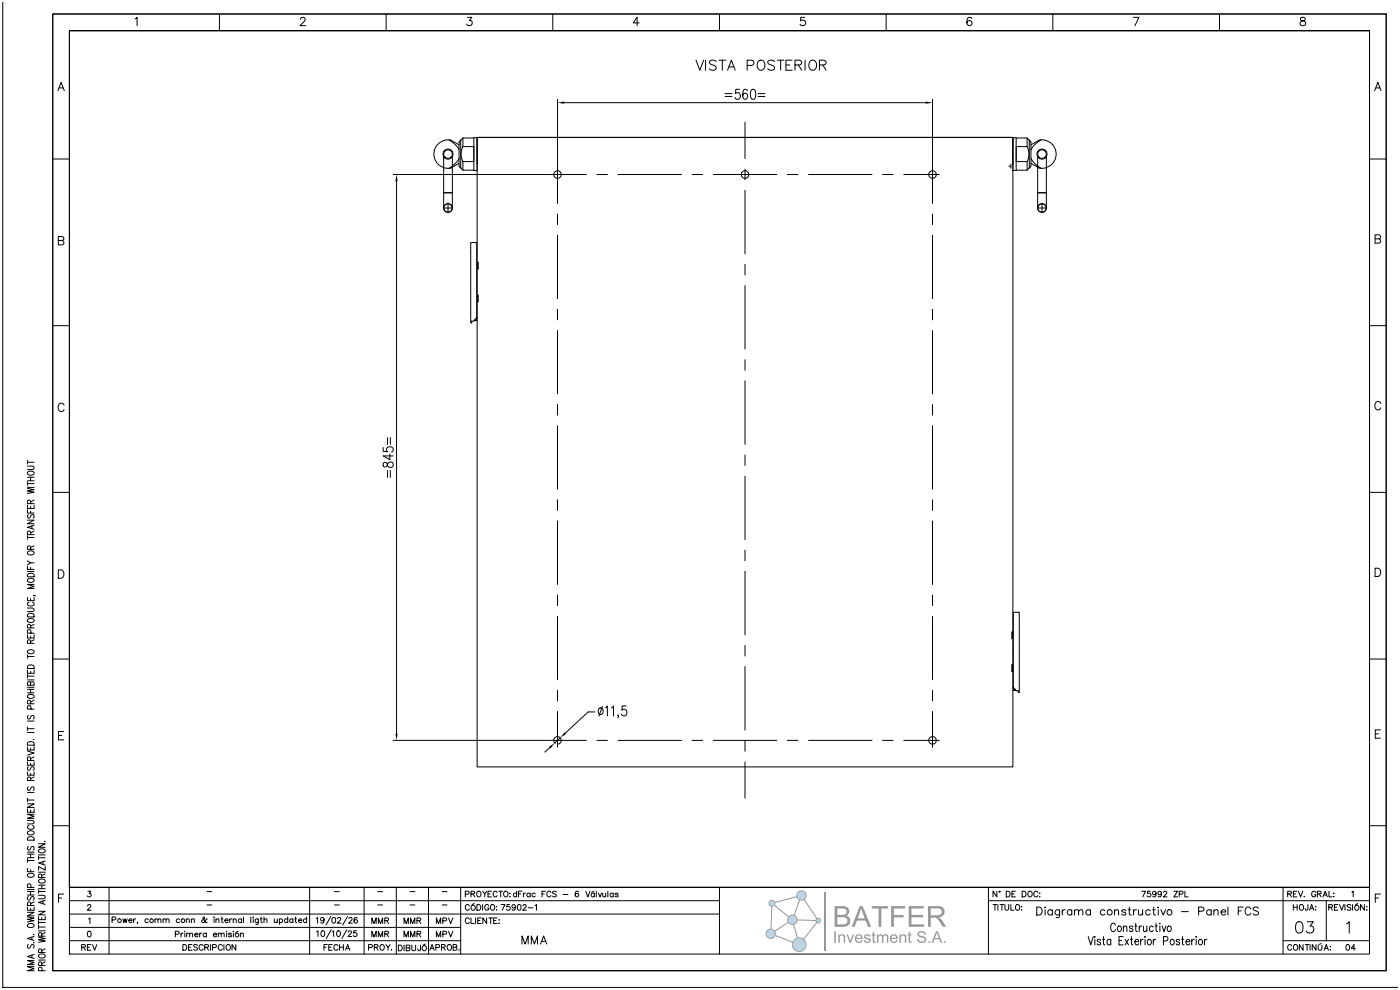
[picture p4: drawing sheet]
<svg xmlns="http://www.w3.org/2000/svg" width="420mm" height="297mm" viewBox="0 0 420 297" stroke-linecap="round" stroke-linejoin="round" font-family="sans-serif">
<!-- layer: _IGV_Envolvente -->
<path d="M143.1 41.2h160.7v188.8h-160.7zM143.1 49.2v-8h160.7v8" fill="none" stroke="#000" stroke-width=".3"/>
<!-- layer: 02 -->
<g fill="none" stroke="#000" stroke-width=".3">
<path d="M132.9 57.8h2.9M133.1 47v15.4M133.1 47h.1M133.1 45.4a1.51 1.51 0 0 1 2.3-.3 1.51 1.51 0 0 1 0 2.3 1.51 1.51 0 0 1-2.3-.4M133.1 45.4l-.2 .8 .2 .8M133.1 45.4h.1M134.7 42a4.3 4.3 0 0 0-4.6 4.2 4.3 4.3 0 0 0 4.6 4.3M134.7 42h.6l2.4 1.5M134.7 42l1.8 1.4 1.2 1.6M135.7 47v15.4M137.7 47.5l-1 1.3-2 1.7M137.7 49l-2.4 1.4-.6 .1"/>
<path d="M138.2 42.1l-.5 .6v7.1l.5 .6M138.2 50.4l.6 .6M138.2 42v8.4M138.8 44l-.5 2.2 .5 2.3M138.8 51h3.3M138.8 44h3.3M138.8 48.5h3.3M138.8 41.4h3.3M138.8 41.4v2.6M138.8 48.5v2.5M138.8 41.4l-.6 .6M142.1 41.3h1v9.8h-1z"/>
<path d="M303.8 41.3h1v9.8h-1zM304.8 51h3.3M304.8 41.4h3.3M304.8 44h3.3M304.8 48.5h3.3M308.1 44l.5 2.2-.5 2.3M308.1 41.4v2.6M308.1 48.5v2.5M308.1 41.4l.6 .6M308.7 42.1l.5 .6v7.1l-.5 .6M308.7 50.4l-.6 .6M308.7 42v8.4"/>
<path d="M309.2 47.5l1 1.3 2 1.7M309.2 49l2.4 1.4 .6 .1M311.1 57.8h2.9M311.2 47v15.4M312.2 42a4.3 4.3 0 0 1 4.6 4.2 4.3 4.3 0 0 1-4.6 4.3M312.2 42h-.6l-2.4 1.5M312.2 42l-1.8 1.4-1.2 1.6M313.8 45.4a1.51 1.51 0 0 0-2.3-.3 1.51 1.51 0 0 0 0 2.3 1.51 1.51 0 0 0 2.3-.4M313.8 45.4l.2 .8-.2 .8M313.8 47v15.4M313.8 47h.1M313.8 45.4h.1"/>
<path d="M133 62.4h2.7M133.1 62.4a1.31 1.31 0 0 1 1.3-1.3 1.31 1.31 0 0 1 1.3 1.3M133.1 62.4a1.31 1.31 0 0 0 1.3 1.3 1.31 1.31 0 0 0 1.3-1.3M134.4 61v2.8M311.2 62.4h2.7M311.2 62.4a1.31 1.31 0 0 1 1.3-1.3 1.31 1.31 0 0 1 1.3 1.3M311.2 62.4a1.31 1.31 0 0 0 1.3 1.3 1.31 1.31 0 0 0 1.3-1.3M312.5 61v2.8"/>
<circle cx="134.4" cy="46.2" r="1.31"/>
<circle cx="312.5" cy="46.2" r="1.31"/>
<circle cx="134.4" cy="62.4" r="1.31"/>
<circle cx="312.5" cy="62.4" r="1.31"/>
</g>
<!-- layer: 0 -->
<path d="M302.6 49.9h.6M303.2 49.2v1.3M143 75.6v-2.9l-1.8 .1v24h.3v-.5l.8-.1 .6-.9 .1-1.7" fill="none" stroke="#000" stroke-width=".3"/>
<!-- layer: Visibile_(ISO) -->
<path d="M143 75.6v18M143.3 78.7h.1v2h-.1zM142.5 95.8v.3M143 95.1v1h-.7M143.3 88.5h.1v2h-.1z" fill="none" stroke="#000" stroke-width=".3"/>
<!-- layer: 0 -->
<path d="M143.7 96.1h8.9l-.5 106.2-8.4-.1z" fill="none" stroke="#fff" stroke-width=".3"/>
<path d="M143.7 96.1h8.9l-.5 106.2-8.4-.1z" fill="#fff"/>
<!-- layer: _IGV_Envolvente -->
<g fill="none" stroke="#000" stroke-width=".3">
<path d="M166.5 223a1.15 1.15 0 0 1 0-1.9 1.15 1.15 0 0 1 1.8 .6 1.15 1.15 0 0 1-1.1 1.5"/>
<circle cx="167.2" cy="52.3" r="1.15"/>
<circle cx="223.5" cy="52.3" r="1.15"/>
<circle cx="279.7" cy="52.3" r="1.15"/>
<circle cx="279.7" cy="222.1" r="1.15"/>
</g>
<!-- layer: 0 -->
<path d="M279.7 220.1v1.8M279.7 222.3v1.8M279.7 222h.1" fill="none" stroke="#000" stroke-width=".3"/>
<!-- layer: 05 -->
<g fill="none" stroke="#000" stroke-width=".3">
<path d="M167.2 50.3v10.7M167.2 64.2v3.2M167.2 70.5v19.1M167.2 92.8v3.1M167.2 99.1v19.1M167.2 121.3v3.2M167.2 127.7v19M167.2 149.9v3.2M167.2 156.3v19M167.2 178.5v3.1M167.2 184.8v19.1M167.2 207v3.2"/>
<path d="M167.2 213.4v10.7M165.2 222.1h10.6M179 222.1h3.2M185.4 222.1h19M207.6 222.1h3.2M213.9 222.1h19.1M236.1 222.1h3.2M242.5 222.1h19M264.7 222.1h3.2M271.1 222.1h10.6"/>
</g>
<!-- layer: 0 -->
<path d="M167.2 29.8v20.4M169.2 30.8h108.5M279.7 29.8v20.4" fill="none" stroke="#050505" stroke-width=".3"/>
<g fill="#050505">
<path d="M167.2 30.8l2-.3v.6z"/>
<path d="M277.7 30.5l2 .3-2 .3z"/>
</g>
<path d="M217.5 28.1h2M217.5 28.9h2M221.8 26.8h-1.1l-.1 1.3a.92 .92 0 0 1 1.2 .1 .92 .92 0 0 1 0 1.2 .92 .92 0 0 1-1.2 .1l-.1-.3M224.1 27.2a.64 .64 0 0 0-1-.3 2.05 2.05 0 0 0 .4 2.9 .88 .88 0 0 0 .7-1.1 .88 .88 0 0 0-1.1-.6l-.3 .7M225.4 26.9l.6-.1a1.77 1.77 0 0 1 .6 2.4l-.3 .5-.6 .1a1.77 1.77 0 0 1-.5-2.4zM227.4 28.1h2M227.4 28.9h2" fill="none" stroke="#000" stroke-width=".3"/>
<!-- layer: 05 -->
<g fill="none" stroke="#000" stroke-width=".3">
<path d="M223.5 36.7v10.9M165.2 52.3h10.6M179 52.3h3.2M185.4 52.3h19M207.6 52.3h3.2M213.9 52.3h19.1M223.5 50.7v3.2M223.5 57.1v19M236.1 52.3h3.2M242.5 52.3h19M264.7 52.3h3.2M271.1 52.3h10.6"/>
<path d="M279.7 50.3v10.7M223.5 79.3v3.2M279.7 64.2v3.2M279.7 70.5v19.1M223.5 85.7v19M279.7 92.8v3.1M279.7 99.1v19.1M223.5 107.9v3.2M223.5 114.2v19.1M223.5 136.4v3.2M279.7 121.3v3.2M279.7 127.7v19"/>
<path d="M223.5 142.8v19M279.7 149.9v3.2M279.7 156.3v19M223.5 165v3.2M223.5 171.4v19M279.7 178.5v3.1M223.5 193.6v3.2M223.5 199.9v19.1M279.7 184.8v19.1M279.7 207v3.2M279.7 213.4v10.7M223.5 222.2v3.1"/>
<path d="M223.5 228.5v10.9"/>
</g>
<path d="M117.9 52.3h47.2M118.9 54.4v165.7M117.9 222.1h47.2" fill="none" stroke="#050505" stroke-width=".3"/>
<g fill="#050505">
<path d="M118.9 52.3l.4 2.1h-.7z"/>
<path d="M118.6 220.1h.7l-.4 2z"/>
</g>
<g fill="none" stroke="#000" stroke-width=".3">
<path d="M114.9 134.2v1.2l1.3 .1a.92 .92 0 0 1 .1-1.3 .92 .92 0 0 1 1.3 0 .92 .92 0 0 1 0 1.3l-.2 .1M115.1 138.8a.81 .81 0 0 0 .2 1.3l.8-.4a.95 .95 0 0 1 .8-1.1 .95 .95 0 0 1 1 1 .98 .98 0 0 1-1.2 .6 .98 .98 0 0 1-.6-1.2 .67 .67 0 0 0-1-.2zM116.2 131.2v2.1M116.9 136.2v1.7l-2-1.2h3M117.1 131.2v2.1M116.2 141.1v2.1M117.1 141.1v2.1M179.8 212.5a.64 .64 0 0 1 1 .2 .92 .92 0 0 1 0 1.2 .92 .92 0 0 1-1 .3 1.23 1.23 0 0 1 0-1.7zM180.7 211.9l-1 2.9M181.6 212.3l.6-.6v3M183.4 212.3l.6-.6v3M185.5 214.6h-.2l.1-.1 .1 .4-.2 .4"/>
<path d="M187.8 211.7h-1.2l-.1 1.3a.92 .92 0 0 1 1.3 .1 .92 .92 0 0 1 0 1.3 .92 .92 0 0 1-1.3 .1l-.1-.3"/>
</g>
<path d="M178.4 213.5h-2l-6.9 6.4M164.9 224.2l-1.5 1.4M168.1 221.3l-1.7 1.6" fill="none" stroke="#050505" stroke-width=".3"/>
<g fill="#050505">
<path d="M164.7 224l1.7-1.1-1.3 1.6z"/>
<path d="M169.3 219.7l.5 .5-1.7 1.1z"/>
</g>
<!-- layer: Visibile_(ISO) -->
<path d="M303.5 199.4h.2v2h-.2zM303.5 189.6h.2v2h-.2zM303.9 186.4v18.1M303.9 206v1h.7M304.4 206.7v.3" fill="none" stroke="#000" stroke-width=".3"/>
<!-- layer: 0 -->
<g fill="none" stroke="#000" stroke-width=".3">
<path d="M15.8 4.2h400v287h-400zM20.8 9.2h390v277h-390zM40.5 5.7l.6-.5v2.5M65.8 4.2v5M90.1 5.8l.5-.6 .8 .2a.78 .78 0 0 1-.2 1.1l-1.2 1.2h1.6M115.8 4.2v5M140.2 5.2h1.3l-.7 1a.83 .83 0 0 1 .6 1.3 .83 .83 0 0 1-1.4-.3M165.8 4.2v5M191.7 6.9h-1.8l1.2-1.7v2.5M215.8 4.2v5M241.4 5.2h-1.2l-.1 1.1a.88 .88 0 0 1 1.3-.1 .88 .88 0 0 1-.2 1.4 .88 .88 0 0 1-1.2-.4M265.8 4.2v5"/>
<path d="M291.4 5.6a.74 .74 0 0 0-1-.3 1.43 1.43 0 0 0 .4 2.4 .78 .78 0 0 0 .8-.8 .78 .78 0 0 0-.8-.8 .78 .78 0 0 0-.8 .8M315.8 4.2v5M339.9 5.2h1.7l-1.2 2.5M365.8 4.2v5M390.2 5.3a.51 .51 0 0 0 .2 .9 .9 .9 0 0 1 1 .3 .9 .9 0 0 1 0 1.1l-.9 .1a.72 .72 0 0 1-.6-.8 .72 .72 0 0 1 .7-.6l.5-.1a.51 .51 0 0 0 .3-.9zM17.4 27.2l.9-2.5 1 2.5M17.7 26.4h1.2M412.3 27.2l1-2.5 .9 2.5M412.7 26.4h1.2M15.8 47.7h5M410.8 47.7h5M17.5 72.1h1.1a.66 .66 0 0 1 .6 .7 .66 .66 0 0 1-.6 .6h-1.1v-2.5h1.1l.4 .3v.7l-.4 .2"/>
<path d="M412.4 71.6h1.1a.66 .66 0 0 1 .6 .7 .66 .66 0 0 1-.6 .6h-1.1v-2.5h1.1l.5 .3v.7l-.5 .2M15.8 97.7h5M410.8 97.7h5M19.2 121.5a.92 .92 0 0 0-1-.6 .92 .92 0 0 0-.8 1v.6a.92 .92 0 0 0 .8 .9 .92 .92 0 0 0 1-.6M414.2 121a.92 .92 0 0 0-1.1-.6 .92 .92 0 0 0-.7 1v.6a.92 .92 0 0 0 .7 .9 .92 .92 0 0 0 1.1-.6M15.8 147.7h5M410.8 147.7h5M17.5 170.9h.8a1.33 1.33 0 0 1 .9 1.3 1.33 1.33 0 0 1-.9 1.2h-.8zM412.4 170.4h.9a1.33 1.33 0 0 1 .8 1.3 1.33 1.33 0 0 1-.8 1.2h-.9zM15.8 197.7h5M303.9 186.4v-2.8l1.8 .1v24h-.3v-.5l-.8-.1-.6-.9-.1-1.7M410.8 197.7h5"/>
<path d="M19.1 219.4h-1.5v2.5h1.5M414 218.9h-1.5v2.5h1.5M17.6 220.6h.9M412.5 220.1h.9M15.8 247.7h5M410.8 247.7h5M17.6 269.3h.9M19.1 268.2h-1.5v2.5M20.8 278.2h117.4M20.8 274.2h195M20.8 270.2h195M20.8 266.2h390"/>
<path d="M32.7 266.2v20M92.9 266.2v20M109.2 266.2v20M118.9 266.2v20M128.5 266.2v20M138.2 266.2v20M215.8 266.2v20M296.5 270.2h114.3M296.5 266.2v20M384.8 266.2v20M397.8 270.2v12M412.5 269.3h.9"/>
<path d="M414 268.2h-1.5v2.5M20.8 282.2h117.4M384.8 282.2h26"/>
</g>
<!-- layer: _TEXTO -->
<g fill="none" stroke="#000" stroke-width=".3">
<path d="M208.8 18l1.1 3.1 1.1-3.1M211.6 18v3.1M214.8 18.5a1.13 1.13 0 0 0-1.1-.5 1.13 1.13 0 0 0-.9 .8l.3 .4 1.1 .4a.73 .73 0 0 1 .6 .6 .73 .73 0 0 1-.3 .7 1.38 1.38 0 0 1-1.7-.3M215.6 18h2M216.6 18v3.1M224.1 19.6h1.3a.79 .79 0 0 0 .7-.8 .79 .79 0 0 0-.7-.8h-1.3v3.1M227.4 18.5a1.11 1.11 0 0 1 1.3-.4 1.11 1.11 0 0 1 .7 1.1 1.32 1.32 0 0 1-.3 1.4 1.32 1.32 0 0 1-1.4 .3 1.87 1.87 0 0 1-.3-2.4zM232.3 18.5a1.13 1.13 0 0 0-1.1-.5 1.13 1.13 0 0 0-.9 .8l.3 .4 1.1 .4a.73 .73 0 0 1 .6 .6 .73 .73 0 0 1-.3 .7 1.38 1.38 0 0 1-1.7-.3M233.1 18h2.1M234.1 18v3.1M235.7 19.5h1.2M237.6 18h-1.9v3.1h1.9"/>
<path d="M238.5 19.5l1.7-.2 .3-.4-.2-.6-.6-.3h-1.2v3.1M239.5 19.5l1 1.6M241.5 18v3.1M243.2 18.2a1.44 1.44 0 0 1 1.7 .6 1.44 1.44 0 0 1-.3 1.8 1.11 1.11 0 0 1-1.3 .4 1.11 1.11 0 0 1-.7-1.1 1.83 1.83 0 0 1 .6-1.7zM245.8 19.5l1.7-.2 .3-.4-.2-.6-.5-.3h-1.3v3.1M246.8 19.5l1 1.6M218.2 21.1l1.2-3.1 1.1 3.1M218.7 20.1h1.4"/>
</g>
<!-- layer: 05 -->
<path d="M20.8 9.2h390v257h-390z" fill="none" stroke="#050505" stroke-width=".3"/>
<!-- layer: 0 -->
<path d="M20.8 9.2h390v257h-390z" fill="none" stroke="#050505" stroke-width=".3"/>
<!-- layer: Texto Rotulo -->
<g fill="none" stroke="#000" stroke-width=".3">
<path d="M8.2 139.8h1.5l.5 .4-.3 .6-1.7 .1M8.2 138.1v1.1M8.2 138.6h2M8.2 156h2l-2 1.1h2M8.2 152.9v1h2M8.2 151.5v1h2v-1M8.2 146.5l2 .4-2 .4 2 .3-2 .4M8.2 144.5v1.1M8.2 146.2h2M8.2 145h2M8.2 144.2h2M8.2 143.1h2"/>
<path d="M8.3 141.6a1.13 1.13 0 0 1 1.9 .5 1.11 1.11 0 0 1-1.1 .5 1.11 1.11 0 0 1-.9-.8zM8.5 154.3l-.3 .4 .3 .7 .5-.1 .5-.9 .4-.1 .3 .4-.3 .7M9.2 151.1l-.1-1-.3-.1-.5 .1-.1 1h2M9.2 143.1v1.1M9.2 151.9v.6M9.2 153.3v.6M9.6 157.8v.7M10.2 157.5l-2 .6 2 .7M10.2 159.3l-1 .5M10.2 150l-1 .5M8.2 179.2v1h2v-1M8.2 169.8v1h2"/>
<path d="M8.2 168.2l1 .6-1 .6M8.2 160.7v1M8.2 171.4h2M8.2 161.2h2M8.3 173.8a1.13 1.13 0 0 1 1.9 .4 1.11 1.11 0 0 1-1.1 .5 1.11 1.11 0 0 1-.9-.8zM8.3 172.2a1.1 1.1 0 0 1 1.2-.2 1.1 1.1 0 0 1 .7 1h-2zM8.3 165.5a1.13 1.13 0 0 1 1.9 .5 1.11 1.11 0 0 1-1.1 .5 1.11 1.11 0 0 1-.9-.8zM9.2 164.8l-.1-.9-.3-.2-.5 .2-.1 .9h2M9.2 160.4l-.1-1-.3-.1-.5 .1-.1 1h2M9.2 170.2v.6M9.2 179.6v.6M9.2 168.8h1"/>
<path d="M10.1 178.6l.5 .1M10.2 175.3h-2l2 .6-2 .6h2M10.2 163.7l-1 .5M8.2 190.4v1h2v-1M8.2 182.4h1.5l.5 .4-.3 .6h-1.7M8.2 196.4v1.1M8.2 196.9h2M8.3 199.7a1.1 1.1 0 0 1 1.2-.2 1.1 1.1 0 0 1 .7 1h-2zM8.3 195.2a1.13 1.13 0 0 1 1.9 .4 1.11 1.11 0 0 1-1.1 .5 1.11 1.11 0 0 1-.9-.8zM8.3 185.8a1.13 1.13 0 0 1 1.9 .5 1.11 1.11 0 0 1-1.1 .4 1.11 1.11 0 0 1-.9-.7zM8.3 184.3a1.1 1.1 0 0 1 1.2-.3 1.1 1.1 0 0 1 .7 1h-2zM8.7 180.6a.59 .59 0 0 0-.5 .7 .59 .59 0 0 0 .8 .5h.5a.59 .59 0 0 0 .7-.5 .59 .59 0 0 0-.4-.7"/>
<path d="M9.2 193l-.1-1-.3-.1-.5 .1-.1 1h2M9.2 188.3l-.1-.9-.3-.2-.5 .2-.1 .9h2M9.2 190.7v.7M9.3 189.9l-.1-.9-.3-.2-.6 .2-.1 .9h2M10.2 191.9l-1 .5M10.2 187.2l-1 .6M8.2 201v.9h2v-.9M8.2 202.3v1M8.2 218v1.1M8.2 219.7h2M8.2 218.6h2M8.2 216.3h2"/>
<path d="M8.2 207.8h2M8.2 206.7h2M8.2 206.1h2M8.2 203.9h2M8.2 202.8h2M8.3 208.6a1.13 1.13 0 0 1 1.9 .4 1.11 1.11 0 0 1-1.1 .5 1.11 1.11 0 0 1-.9-.8zM8.5 214.6l-.3 .4 .3 .7 .5-.2 .7-.9h.2l.3 .4-.3 .7M9.2 211.1l-.1-.9-.3-.2-.5 .2-.1 .9h2M9.2 204.8l-.2-.3h-.6l-.2 1h2v-.7l-.4-.3-.5 .1-.1 .9M9.2 201.3v.6M9.2 206.7v1.1M9.3 212.7l-.1-.9-.3-.2-.6 .2-.1 .9h2"/>
<path d="M10.2 210l-1 .6M8.2 231.5v1h2v-1M8.2 228.5v1h2v-1M8.2 225.3l2 .6-2 .6M8.2 224v1h2v-1M8.2 239.4v1.1M8.2 240h2M8.2 237.7h2M8.3 222.7a1.1 1.1 0 0 1 1.2-.2 1.1 1.1 0 0 1 .7 1h-2zM8.5 236l-.3 .4 .3 .7 .5-.2 .7-.9h.2l.3 .4-.3 .7M8.5 230l-.3 .4 .3 .6 .5-.1 .7-.9h.2l.3 .4-.3 .6M9.2 234.1l-.1-.9-.3-.2-.5 .2-.1 .9h2"/>
<path d="M9.2 228.1l-.1-.9-.3-.2-.5 .2-.1 .9h2M9.2 224.3v.7M9.2 228.9v.6M9.2 231.9v.6M10.1 221.8h-.1M10.2 233l-1 .6M10.2 227l-1 .5M8.2 246.1h1.5l.5 .4-.3 .5-1.7 .1M8.2 242.6v1h2v-1M8.2 241.1h2l-2 1.1h2M8.2 258.1h2M8.2 257.6v1"/>
<path d="M8.2 257.3h2M8.2 256.2h2M8.2 255.6h2M8.3 251.2a1.1 1.1 0 0 1 1.2-.2 1.1 1.1 0 0 1 .7 1h-2zM8.3 249.5a1.13 1.13 0 0 1 1.9 .4 1.11 1.11 0 0 1-1.1 .5 1.11 1.11 0 0 1-.9-.8zM8.5 253.9l-.3 .4 .3 .7 .5-.2 .7-.9h.2l.3 .4-.3 .7M8.7 247.6a.59 .59 0 0 0-.5 .7 .59 .59 0 0 0 .8 .4h.5a.59 .59 0 0 0 .7-.4 .59 .59 0 0 0-.4-.7M9.2 243v.6M9.2 256.2v1.1M10.2 244.2h-2l2 .6-2 .6h2M11.6 253.1h2l-2 1h2M11.6 257.3h2"/>
<path d="M11.6 256.7v1.1M11.6 256.4h2M11.7 254.9a1.13 1.13 0 0 1 1.9 .4 1.11 1.11 0 0 1-1.1 .5 1.11 1.11 0 0 1-.9-.8zM12.9 258.5v.7M13.5 252.3l-.1 .1M13.6 259.9v1.1l-2-1.1v1.1M13.6 258.2l-2 .7 2 .6M8.2 275l2 .4-2 .4 2 .3-2 .4M8.2 273.6h2l-2 1.1h2M8.2 272v1h2v-1M8.2 260.5v.9h2M8.2 268.5h2"/>
<path d="M8.2 267.4h2M8.2 266.8h2M8.3 277.3a1.13 1.13 0 0 1 1.9 .4 1.11 1.11 0 0 1-1.1 .5 1.11 1.11 0 0 1-.9-.8zM8.3 262.2a1.13 1.13 0 0 1 1.9 .5 1.11 1.11 0 0 1-1.1 .4 1.11 1.11 0 0 1-.9-.7zM8.5 268.9l-.3 .4 .3 .7 .5-.2 .7-.9h.2l.3 .4-.3 .7M9.2 271.6l-.1-.9-.3-.2-.5 .2-.1 .9h2M9.2 260.8v.6M9.2 267.4v1.1M9.2 272.4v.6M9.3 266.2l-.1-.9-.3-.2-.6 .2-.1 .9h2M10.2 270.5l-1 .5M11.6 274.8v1h2v-1"/>
<path d="M11.6 273.3h2l-2 1.1h2M11.6 268.5h1.4l.6 .5-.3 .5-1.7 .1M11.6 267.4h2M11.6 279.2h2M11.6 278h2M11.6 266.9v1M11.6 276.1v1.1M11.6 277.5v1.1M11.6 276.7h2M11.6 266.5h2M11.6 265.5h2M11.6 261.6h2"/>
<path d="M11.7 264a1.13 1.13 0 0 1 1.9 .4 1.11 1.11 0 0 1-1.1 .5 1.11 1.11 0 0 1-.9-.8zM12.5 263.2l-.1-.9-.3-.2-.4 .2-.1 .9h2M12.5 265.5v1M12.5 275.2v.6M12.9 270.3v.7M13.6 270.1l-2 .6 2 .6M13.6 279.7l-1.1 .6M13.6 262.1l-1.1 .6M139.6 268.2l.9-.1 .1-.6-1-.2v1.7M140.8 271.7a.62 .62 0 0 0-.7-.4 .62 .62 0 0 0-.5 .7v.4a.62 .62 0 0 0 .5 .6 .62 .62 0 0 0 .7-.4M140.8 275.7a.62 .62 0 0 0-.7-.4 .62 .62 0 0 0-.5 .7v.4a.62 .62 0 0 0 .5 .6 .62 .62 0 0 0 .7-.4M141.3 268.1l.9-.1 .1-.5-1-.2v1.7"/>
<path d="M141.3 275.3v1.7h.9M141.8 268.1l.6 .9M142.2 271l-.6 .3M142.6 275.3v1.7M143 271.3h.6a.91 .91 0 0 1 .6 .9 .91 .91 0 0 1-.6 .8h-.6zM143.3 267.4a.8 .8 0 0 1 1 .8 .8 .8 0 0 1-1 .7l-.3-.5zM143.3 276.1h.6M144.3 275.3h-1v1.7h1M144.7 267.3l.7 .8 .6-.8M144.7 271.3v1.7M145.4 268.1v.9M146 275.3v1.7l-1.2-1.7v1.7"/>
<path d="M146.4 268.1h.6M146.6 271.7a.62 .62 0 0 0-.7-.4 .62 .62 0 0 0-.5 .7v.4a.61 .61 0 0 0 .6 .6 .61 .61 0 0 0 .6-.6h-.4M146.6 275.3h1.1M147.2 275.3v1.7M147.3 271.5l.1-.1a.8 .8 0 0 1 1 .8 .8 .8 0 0 1-1 .7l-.3-.5zM147.4 267.3h-1v1.7h1M148.1 276.1h.6M149 271.9v.1zM149 272.8v.2zM149.1 267.7a.62 .62 0 0 0-.7-.4 .62 .62 0 0 0-.5 .7v.4a.62 .62 0 0 0 .5 .6 .62 .62 0 0 0 .7-.4M149.1 275.3h-1v1.7h1M149.6 276.9h.2z"/>
<path d="M149.6 267.3h1.1M149.7 275.9v.1zM150.2 267.3v1.7M151.2 267.5l.2-.1a.8 .8 0 0 1 1 .8 .8 .8 0 0 1-1 .7l-.3-.5zM152.9 267.9v.1zM152.9 268.8v.2zM297.8 271.3h1.2M298.4 271.3v1.7M299 267.3v1.7l-1.2-1.7v1.7M299.3 271.3v1.7M299.9 271.3h1.2M300.5 271.3v1.7"/>
<path d="M301.4 271.3v1.2l.5 .5 .6-.2v-1.5M301.8 267.3h.6a.91 .91 0 0 1 .6 .9 .91 .91 0 0 1-.6 .8h-.6zM303.2 271.3v1.7h1M303.5 268.1h.7M304.6 267.3h-1.1v1.7h1.1M304.9 271.4a.8 .8 0 0 1 1 .8 .8 .8 0 0 1-1 .7l-.3-.5zM306.3 272h.2zM306.4 272.8v.2zM306.6 267.3h.6a.91 .91 0 0 1 .5 .9 .91 .91 0 0 1-.5 .8h-.6zM308.6 267.4a.8 .8 0 0 1 1 .8 .8 .8 0 0 1-1 .7l-.3-.5zM311.3 267.7a.62 .62 0 0 0-.7-.4 .62 .62 0 0 0-.5 .7v.4a.62 .62 0 0 0 .5 .6 .62 .62 0 0 0 .7-.4M311.8 267.9v.1z"/>
<path d="M311.8 268.8v.2zM386.2 268.1l1-.1 .1-.5-1.1-.2v1.7M386.8 268.1l.6 .9M387.9 271.3v1.7M387.9 272.1h1.1M387.9 268.1h.7M389 267.3h-1.1v1.7h1.1M389 271.3v1.7M389.5 267.3l.6 1.7 .6-1.7M390 271.4a.8 .8 0 0 1 1 .8 .8 .8 0 0 1-1 .7l-.3-.5zM391.2 268.8v.1M392.3 271.3l-.1 1.5-.6 .1-.1-.5"/>
<path d="M392.8 273l.6-1.7 .7 1.7M393 272.4h.8M394.6 271.9v.1zM394.6 272.8v.2zM394.6 267.7a.62 .62 0 0 0-.7-.4 .62 .62 0 0 0-.5 .7v.4a.61 .61 0 0 0 .6 .6 .61 .61 0 0 0 .6-.6h-.4M395.1 268.1l1-.1 .1-.5-1.1-.2v1.7M395.7 268.1l.6 .9M396.8 269l.7-1.7 .6 1.7M397.1 268.4h.8M398.5 272.1l1-.1 .1-.5-1.1-.2v1.7M398.6 267.3v1.7h1M399.1 272.1l.6 .9"/>
<path d="M400 268h.1zM400 268.9h.1zM400.2 272.1h.7M401.3 271.3h-1.1v1.7h1.1M401.8 271.3l.6 1.7 .7-1.7M403.4 271.3v1.7M405.2 271.5l-.4-.2-.8 .2 .2 .5 1 .5v.3l-.4 .2-.8-.2M405.7 271.3v1.7M407.3 271l-.7 .3M409.2 271.3v1.7l-1.1-1.7v1.7M409.9 272h.1zM409.9 272.8v.2z"/>
<path d="M8.5 283.3l-.3 .4 .3 .7 .5-.2 .7-.9h.2l.3 .4-.3 .7M9.6 281.1v.8M9.6 286.5v.8M10.1 282.7l-.1 .1M10.1 280.3h-.1M10.2 289.9h-2l2 .6-2 .7h2M10.2 288.1h-2l2 .6-2 .6h2M10.2 286.3l-2 .6 2 .6M10.2 280.9l-2 .6 2 .6M11.6 281.1l2 .4-2 .4 2 .3-2 .4M11.6 288h2M11.7 286.4a1.13 1.13 0 0 1 1.9 .5 1.11 1.11 0 0 1-1.1 .5 1.11 1.11 0 0 1-.9-.8z"/>
<path d="M12.5 289.6l-.1-1-.3-.1-.4 .1-.1 1h2M12.5 285.7l-.1-.9-.3-.2-.4 .2-.1 .9h2M12.5 280.8l-.1-.9-.3-.2-.4 .2-.1 .9h2M12.6 291.2l-.1-1-.3-.1-.5 .1-.1 1h2M13.6 288.5l-1.1 .5M13.6 284.6l-1.1 .5M24.5 284.1l1-.1 .1-.5-1.1-.2v1.7M25.1 284.1l.5 .9M26.2 284.1h.6M27.3 283.3h-1.1v1.7h1.1M27.7 283.3l.7 1.7 .6-1.7M54.9 283.3h.5a.91 .91 0 0 1 .6 .9 .91 .91 0 0 1-.6 .8h-.5z"/>
<path d="M56.6 284.1h.6M57.6 283.3h-1v1.7h1M59.2 283.5l-.4-.2-.7 .2 .2 .5 .9 .5v.3l-.4 .2-.7-.2M60.9 283.7a.62 .62 0 0 0-.7-.4 .62 .62 0 0 0-.5 .7v.4a.62 .62 0 0 0 .5 .6 .62 .62 0 0 0 .7-.4M61.4 284.1l1-.1 .1-.5-1.1-.2v1.7M62 284.1l.5 .9M63.1 283.3v1.7M63.8 284.2l.9-.1 .1-.6-1-.2v1.7M66.7 283.7a.62 .62 0 0 0-.7-.4 .62 .62 0 0 0-.5 .7v.4a.62 .62 0 0 0 .5 .6 .62 .62 0 0 0 .7-.4M67.2 283.3v1.7M68 283.5l.1-.1a.8 .8 0 0 1 1 .8 .8 .8 0 0 1-1 .7l-.3-.5zM70.7 283.3v1.7l-1.1-1.7v1.7"/>
<path d="M97.2 284.1h.6M98.2 283.3h-1v1.7M98.6 284.1h.7M99.7 283.3h-1.1v1.7h1.1M101.4 283.7a.62 .62 0 0 0-.7-.4 .62 .62 0 0 0-.5 .7v.4a.62 .62 0 0 0 .5 .6 .62 .62 0 0 0 .7-.4M101.9 284.1h1.1M101.9 283.3v1.7M103 283.3v1.7M103.6 285l.7-1.7 .6 1.7M103.9 284.4h.8M110.6 284.2l.9-.1 .1-.6-1-.2v1.7M112.3 284.1l.9-.1 .1-.5-1-.2v1.7"/>
<path d="M112.8 284.1l.6 .9M114.1 283.5l.2-.1a.8 .8 0 0 1 1 .8 .8 .8 0 0 1-1 .7l-.3-.5zM115.7 283.3l.7 .8 .6-.8M116.4 284.1v.9M117.4 284.8l.1 .1M119.5 283.5h.6a.91 .91 0 0 1 .5 .8 .91 .91 0 0 1-.5 .9h-.6zM121.2 283.5v1.7M121.8 284.3l1.1 .1 .1 .4-.4 .4h-.8v-1.7l1.1 .1v.5l-.3 .2M123.5 283.5v1.2l.5 .5 .6-.3 .1-1.4M126.1 283.5l-.1 1.5-.5 .1-.2-.5M127.6 283.1l-.7 .4M128.9 285l.7-1.7 .6 1.7"/>
<path d="M129.2 284.4h.8M130.7 284.2l1-.1 .1-.6-1.1-.2v1.7M132.4 284.1l1-.1 .1-.5-1.1-.2v1.7M133 284.1l.6 .9M134.3 283.5l.1-.1a.8 .8 0 0 1 1 .8 .8 .8 0 0 1-1 .7l-.3-.5zM135.9 284.1l1.1 .2v.4l-.4 .3h-.7v-1.7l1.1 .2v.5l-.4 .1M137.7 284.8l.1 .1M387.4 283.7a.62 .62 0 0 0-.7-.4 .62 .62 0 0 0-.5 .7v.4a.62 .62 0 0 0 .5 .6 .62 .62 0 0 0 .7-.4M388.1 283.5l.1-.1a.8 .8 0 0 1 1 .8 .8 .8 0 0 1-1 .7l-.3-.5zM390.8 283.3v1.7l-1.1-1.7v1.7M391.5 283.3h1.1M392 283.3v1.7"/>
<path d="M392.9 283.3v1.7M394.7 283.3v1.7l-1.1-1.7v1.7M395.4 283.5v1l.4 .5 .6-.2 .1-1.3M396.3 283l-.7 .3M397.1 285l.7-1.7 .6 1.7M397.4 284.4h.8M398.9 284.9h.2zM399 283.9v.1z"/>
<circle cx="141.9" cy="272.2" r=".75"/>
<circle cx="299.8" cy="267.5" r=".16"/>
<circle cx="406.9" cy="272.2" r=".75"/>
<circle cx="127.3" cy="284.4" r=".75"/>
</g>
<!-- layer: VP -->
<path d="M.8 .8v295.4h418.4" fill="none" stroke="#000" stroke-width=".3"/>
<!-- layer: 0 -->
<path d="M229.8 267.2h16.3v18.2h-16.3z" fill="#adddf7"/>
<!-- layer: Texto Rotulo -->
<g fill="#989898">
<path d="M250.3 271.8h2.4a1.58 1.58 0 0 1 1.9 .9 1.58 1.58 0 0 1-.8 2 1.75 1.75 0 0 1 1.1 2.2 1.75 1.75 0 0 1-2.2 1.1h-2.4zM251.1 272.5v1.9h1.4a1.03 1.03 0 0 0 1.4-1 1.03 1.03 0 0 0-1.5-.9zM251.1 275.1v2.2h1.6a1.14 1.14 0 0 0 1.5-1.2 1.14 1.14 0 0 0-1.6-1zM257.8 271.8h.9l2.6 6.2h-1l-.7-1.9h-2.6l-.7 1.9h-.8zM258.3 272.4l-1 3h2.1zM261.5 271.8h4.9v.7h-2.1v5.5h-.8v-5.5h-2zM267.3 271.8h4.2v.7h-3.4v1.9h2.9v.8h-2.9v2.8h-.8zM272.6 271.8h4.4v.7h-3.6v1.9h3.4v.7h-3.4v2.2h3.8v.7h-4.6zM278.3 271.8h2.8a1.73 1.73 0 0 1 2.2 1.4 1.73 1.73 0 0 1-1.7 2l1 .8 1.2 2h-1l-1.6-2.3-.9-.5h-1.1v2.8h-.9zM279.2 272.5v2h1.7a1.08 1.08 0 0 0 1.5-.9 1.08 1.08 0 0 0-1.3-1.1z"/>
<path d="M250.2 279.3h.5v3.5h-.5zM251.4 280.3h.4v.3a.91 .91 0 0 1 1.6 .1l.1 2.1h-.4v-1.7l-.3-.4a.66 .66 0 0 0-.7 0 .66 .66 0 0 0-.2 .7v1.4h-.5zM253.9 280.3h.4l.7 2 .7-2h.5l-1 2.5h-.4zM256.9 280.4a1.2 1.2 0 0 1 1.3 0 1.2 1.2 0 0 1 .5 1.2h-1.8a.73 .73 0 0 0 .5 .9 .73 .73 0 0 0 .9-.5h.4a1.22 1.22 0 0 1-1.5 .8 1.22 1.22 0 0 1-.8-1.6zM257 280.9l-.1 .4h1.4a.7 .7 0 0 0-.5-.7 .7 .7 0 0 0-.8 .3zM259.4 280.4a1.09 1.09 0 0 1 1.7 .5l-.4 .1a.52 .52 0 0 0-.6-.6 .52 .52 0 0 0-.5 .7l.6 .2a.85 .85 0 0 1 1 .9 .85 .85 0 0 1-1.3 .6l-.8-.6v-.2h.4a.56 .56 0 0 0 .6 .5 .56 .56 0 0 0 .5-.6l-1.3-.6-.1-.4zM261.8 279.6l.4-.2v.9h.4v.3h-.4v1.6l.1 .2h.3l.1 .4h-.5a.55 .55 0 0 1-.4-.8v-1.4h-.4v-.3h.4zM263 280.3h.4v.3l.3-.3a.8 .8 0 0 1 1.2 .4 .82 .82 0 0 1 .9-.5 .82 .82 0 0 1 .6 .9v1.7h-.4v-1.7l-.2-.5a.6 .6 0 0 0-.6 .1 .6 .6 0 0 0-.3 .6v1.5h-.4v-1.7a.58 .58 0 0 0-.7-.5 .58 .58 0 0 0-.3 .9v1.3h-.5zM267.4 280.4a1.2 1.2 0 0 1 1.3 0 1.2 1.2 0 0 1 .5 1.2h-1.8a.73 .73 0 0 0 .5 .9 .73 .73 0 0 0 .9-.5h.4a1.22 1.22 0 0 1-1.5 .8 1.22 1.22 0 0 1-.8-1.6zM267.5 280.9l-.1 .4h1.4a.7 .7 0 0 0-.5-.7 .7 .7 0 0 0-.8 .3zM269.8 280.3h.3v.3a.91 .91 0 0 1 1.7 .1v2.1h-.4v-1.7l-.2-.4a.66 .66 0 0 0-.8 0 .66 .66 0 0 0-.2 .7v1.4h-.4zM272.5 279.6l.5-.2v.9h.4v.3h-.4v1.6l.1 .2h.3l.1 .4h-.5a.55 .55 0 0 1-.5-.8v-1.4h-.3v-.3h.3zM275.4 279.6a1.36 1.36 0 0 1 2.3 .7h-.4a.79 .79 0 0 0-.9-.7 .79 .79 0 0 0-.7 .8l.8 .3a1.11 1.11 0 0 1 1.3 1.2 1.11 1.11 0 0 1-1.5 .9 1.18 1.18 0 0 1-1.2-1.1l.4-.1a.92 .92 0 0 0 .9 .9 .92 .92 0 0 0 .9-.9l-1-.4a.99 .99 0 0 1-1-.5 .99 .99 0 0 1 .1-1.1zM278.5 282.3h.5v.5h-.5zM280.7 279.3h.5l1.5 3.5h-.6l-.4-1.1h-1.4l-.4 1.1h-.5zM281 279.7l-.6 1.7h1.2zM283.1 282.3h.5v.5h-.5z"/>
</g>
<path d="M247.6 267.7v17.5" fill="none" stroke="#989898" stroke-width=".3"/>
<g fill="#989898">
<path d="M232.3 271.4l4.3 3.5-.2 .2-4.3-3.5z"/>
<path d="M239.8 269.7l.3 .2-1.8 4.7-.3-.1z"/>
<path d="M239.1 275.8l5.7 .1v.3l-5.7-.1z"/>
<path d="M244.9 276.5l.3 .2-4.1 5.1-.2-.2z"/>
<path d="M237.9 277.3l.3-.1 1.1 4.1-.3 .1z"/>
<path d="M232.6 280.5l5.2 2-.1 .2-5.2-2z"/>
<path d="M231.3 271.8h.3l-.2 6.8h-.3z"/>
<path d="M232.4 270.5l6.7-1.7v.3l-6.7 1.7z"/>
<path d="M241 269.7l.2-.1 4 5.9-.3 .2z"/>
<path d="M232.4 279.1l4-2.6 .1 .3-4 2.6z"/>
<path d="M237.1 277l.6 .1v.3l-.7-.1z"/>
<path d="M236.4 276.9l.3-.2 .4 .3-.1 .3z"/>
<path d="M236.1 276.2h.3l.3 .5-.3 .2z"/>
<path d="M236.1 275.5l.3 .1v.6h-.3z"/>
<path d="M236.4 274.9l.3 .2-.3 .5-.3-.1z"/>
<path d="M236.4 274.9l.6-.4 .1 .2-.4 .4z"/>
<path d="M237 274.5l.7-.2v.3l-.6 .1z"/>
<path d="M237.7 274.3l.6 .2-.1 .2-.5-.1z"/>
<path d="M238.3 274.5l.6 .4-.3 .2-.4-.4z"/>
<path d="M238.6 275.1l.3-.2 .3 .6-.3 .1z"/>
<path d="M238.9 275.6l.3-.1v.7h-.3z"/>
<path d="M238.9 276.2h.3l-.3 .7-.3-.2z"/>
<path d="M238.2 277l.4-.3 .3 .2-.6 .4z"/>
<path d="M237.7 277.1l.5-.1 .1 .3-.6 .1z"/>
<path d="M231.1 271.5l.4 .2v.3l-.6-.2z"/>
<path d="M230.5 271.3l.3-.1 .3 .3-.2 .3z"/>
<path d="M230.5 270.6l.3 .1v.5l-.3 .1z"/>
<path d="M230.9 270.1l.2 .2-.3 .4-.3-.1z"/>
<path d="M230.9 270.1l.6-.2v.3l-.4 .1z"/>
<path d="M231.5 269.9l.7 .2-.2 .2-.5-.1z"/>
<path d="M232.2 270.1l.3 .5-.3 .1-.2-.4z"/>
<path d="M232.2 270.7l.3-.1v.7l-.3-.1z"/>
<path d="M232.2 271.2l.3 .1-.3 .5-.2-.3z"/>
<path d="M231.5 271.7l.5-.2 .2 .3-.7 .2z"/>
<path d="M239.8 269.7l.6 .1v.3l-.7-.1z"/>
<path d="M239.1 269.5l.3-.1 .4 .3-.1 .3z"/>
<path d="M238.8 268.9l.3-.1 .3 .6-.3 .1z"/>
<path d="M238.8 268.2l.3 .1v.5l-.3 .1z"/>
<path d="M239.1 267.6l.3 .2-.3 .5-.3-.1z"/>
<path d="M239.1 267.6l.6-.5 .1 .3-.4 .4z"/>
<path d="M239.7 267.1l.7-.1v.3l-.6 .1z"/>
<path d="M240.4 267l.7 .1-.2 .3-.5-.1z"/>
<path d="M241.1 267.1l.5 .5-.2 .2-.5-.4z"/>
<path d="M241.4 267.8l.2-.2 .3 .6-.3 .1z"/>
<path d="M241.6 268.3l.3-.1v.7l-.3-.1z"/>
<path d="M241.6 268.8l.3 .1-.3 .6-.2-.1z"/>
<path d="M240.9 269.7l.5-.3 .2 .1-.5 .5z"/>
<path d="M240.4 269.8l.5-.1 .2 .3-.7 .1z"/>
<path d="M245.1 276.6l.3 .1v.3l-.5-.2z"/>
<path d="M244.6 276.4l.3-.1 .2 .3-.2 .2z"/>
<path d="M244.6 275.8l.3 .1v.4l-.3 .1z"/>
<path d="M244.9 275.4l.2 .2-.2 .3-.3-.1z"/>
<path d="M244.9 275.4l.5-.2v.3l-.3 .1z"/>
<path d="M245.4 275.2l.5 .2-.1 .2-.4-.1z"/>
<path d="M245.9 275.4l.4 .4-.3 .1-.2-.3z"/>
<path d="M246 275.9l.3-.1v.6l-.3-.1z"/>
<path d="M246 276.3l.3 .1-.4 .4-.1-.2z"/>
<path d="M245.4 276.7l.4-.1 .1 .2-.5 .2z"/>
<path d="M239 285.1l.7 .2v.3l-.8-.2z"/>
<path d="M238.4 284.7l.6 .4-.1 .3-.8-.5z"/>
<path d="M237.7 284.2l.2-.1 .5 .6-.3 .2z"/>
<path d="M237.5 283.3h.3l.1 .8-.2 .1z"/>
<path d="M237.7 282.5l.2 .1-.1 .7h-.3z"/>
<path d="M238.1 281.8l.3 .2-.5 .6-.2-.1z"/>
<path d="M238.1 281.8l.8-.5 .1 .3-.6 .4z"/>
<path d="M238.9 281.3l.8-.2v.3l-.7 .2z"/>
<path d="M239.7 281.1l.9 .2-.1 .3-.8-.2z"/>
<path d="M240.6 281.3l.7 .5-.2 .2-.6-.4z"/>
<path d="M241.1 282l.2-.2 .5 .7-.3 .1z"/>
<path d="M241.5 282.6l.3-.1 .1 .8h-.3z"/>
<path d="M241.6 283.3h.3l-.1 .9-.3-.1z"/>
<path d="M241.5 284.1l.3 .1-.5 .7-.2-.2z"/>
<path d="M240.5 285.1l.6-.4 .2 .2-.7 .5z"/>
<path d="M239.7 285.3l.8-.2 .1 .3-.9 .2z"/>
<path d="M230.6 281.2l.6 .1v.3l-.7-.1z"/>
<path d="M229.9 281.1l.3-.2 .4 .3-.1 .3z"/>
<path d="M229.6 280.4h.3l.3 .5-.3 .2z"/>
<path d="M229.6 279.7l.3 .1v.6h-.3z"/>
<path d="M229.9 279.1l.3 .2-.3 .5-.3-.1z"/>
<path d="M229.9 279.1l.6-.5 .1 .3-.4 .4z"/>
<path d="M230.5 278.6l.7-.1v.3l-.6 .1z"/>
<path d="M231.2 278.5l.7 .1-.2 .3-.5-.1z"/>
<path d="M231.9 278.6l.5 .5-.2 .2-.5-.4z"/>
<path d="M232.2 279.3l.2-.2 .3 .6-.3 .1z"/>
<path d="M232.4 279.8l.3-.1v.7h-.3z"/>
<path d="M232.4 280.4h.3l-.3 .7-.2-.2z"/>
<path d="M231.7 281.2l.5-.3 .2 .2-.5 .4z"/>
<path d="M231.2 281.3l.5-.1 .2 .3-.7 .1z"/>
</g>
<g fill="none" stroke="#000" stroke-width=".3">
<path d="M26.3 271.7l.3-.4 .7 .3-.3 .6-.8 .8h1.1M26.4 267.3h.9l-.5 .7a.57 .57 0 0 1 .4 .9 .57 .57 0 0 1-1-.2M26.4 279.4a.83 .83 0 0 1 1.1 .6 .83 .83 0 0 1-.7 1l-.5-.3-.1-.7zM26.6 275.6l.4-.3v1.7M33.6 275.9l1-.1 .1-.6-1.1-.2v1.7M36.8 275.6l.4 1.1 .3-1.1 .3 1.1 .3-1.1M38.6 276.1h1a.54 .54 0 0 0-.6-.5 .54 .54 0 0 0-.5 .6 .54 .54 0 0 0 .5 .5l.6-.2M40.1 275.6v1.1M40.7 275.6l-.4 .1-.2 .4M41.3 276.6h-.2h.2l-.2 .4M44.5 275.8a.54 .54 0 0 0-.8 0 .54 .54 0 0 0 0 .8 .54 .54 0 0 0 .8-.1M46.5 275.9l.4-.3 .4 .1 .1 1"/>
<path d="M46.5 275.6v1.1M47.4 275.9l.4-.3 .4 .1 .1 1M48.9 275.9l.4-.3 .4 .1 .1 1M48.9 275.6v1.1M49.8 275.9l.4-.3 .4 .1 .1 1M53.8 275.8a.54 .54 0 0 0-.8 0 .54 .54 0 0 0 0 .8 .54 .54 0 0 0 .8-.1M54.3 279.9v1.1M54.9 279.9l-.4 .1-.2 .4M55.4 279.3v.2zM55.4 279.9v1.1M55.9 275.9l.4-.3 .4 .1 .1 1M55.9 275.6v1.1"/>
<path d="M56 279.9v1.1M57.4 275.9l.4-.3 .4 .1 .1 1M57.4 275.6v1.1M59.9 279.9v1.1M60.5 279.9l-.4 .1-.2 .4M61.9 279.9v1.1M62.1 271.4h1.4M62.1 267.4h1.4M62.1 275.7l-.2-.1a1.01 1.01 0 0 1-1.3 1v-.5l.8-.7-.3-.4-.2 .3 .1 .4 .7 .9h.4M64.2 275v.2zM64.2 275.6v1.1M64.8 275.9l.4-.3 .4 .1 .1 1"/>
<path d="M64.8 275.6v1.1M65.5 279.9v1.1M66.3 275.6h.6M66.6 275v1.4l.4 .3M67.4 276.1h1a.54 .54 0 0 0-.6-.5 .54 .54 0 0 0-.5 .6 .54 .54 0 0 0 .5 .5l.6-.2M67.9 279.4h.2zM68 279.9v1.1M68.9 275.6v1.1M69.5 275.6l-.4 .1-.2 .4M70 275.9l.4-.3 .4 .1v1M70 275.6v1.1M70 279.3v.2z"/>
<path d="M70 279.9v1.1M71.5 279.3l-.8 .3M72.1 279.9v1.1M72.5 275.8a.54 .54 0 0 0-.8 0 .54 .54 0 0 0 0 .8 .54 .54 0 0 0 .8-.1M72.5 275.6v1.1M73 275v1.7M75.2 275v1.7M75.9 275.1h.1zM75.9 275.6v1.1M77.5 275.6l-.1 1.5-.6 .1M77.5 275.8a.54 .54 0 0 0-.8 0 .54 .54 0 0 0 0 .8 .54 .54 0 0 0 .8-.1M78 275.6h.6"/>
<path d="M78.3 275v1.4l.4 .3M79.2 275.9l.4-.3 .4 .1 .1 1M79.2 275v1.7M82.3 275.6v1l.4 .1 .4-.3M83.1 275.6v1.1M83.8 275.8a.54 .54 0 0 1 .8 0 .54 .54 0 0 1 0 .8 .54 .54 0 0 1-.8-.1M83.8 275.6v1.7M86.3 275.8a.54 .54 0 0 0-.8 0 .54 .54 0 0 0 0 .8 .54 .54 0 0 0 .8-.1M86.3 275v1.7M87.8 275.8a.54 .54 0 0 0-.8 0 .54 .54 0 0 0 0 .8 .54 .54 0 0 0 .8-.1M87.8 275.6v1.1M88.4 275.6h.6"/>
<path d="M88.7 275v1.4l.4 .3M89.5 276.1h1a.54 .54 0 0 0-.6-.5 .54 .54 0 0 0-.5 .6 .54 .54 0 0 0 .5 .5l.6-.2M92 275.8a.54 .54 0 0 0-.8 0 .54 .54 0 0 0 0 .8 .54 .54 0 0 0 .8-.1M92 275v1.7M94.8 275.5l.5-.3v1.7M95 279.5l.4-.3v1.7M96.5 279.3a.83 .83 0 0 1 1 .6 .83 .83 0 0 1-.6 1l-.6-.3v-.7zM97.2 275.7a.53 .53 0 0 1-.7 .5 .53 .53 0 0 1-.2-.8 .53 .53 0 0 1 .8 0l.1 .3a.8 .8 0 0 1-.7 1.2l-.3-.3M99.2 274.9l-1.4 2.5M99.3 278.9l-1.4 2.5M99.7 279.5l.4-.3v1.7M99.8 275.3a.83 .83 0 0 1 1 .6 .83 .83 0 0 1-.6 1l-.6-.3-.1-.7z"/>
<path d="M100.3 271.4h1.5M100.3 267.4h1.5M101.2 279.3a.83 .83 0 0 1 1 .6 .83 .83 0 0 1-.6 1l-.6-.3v-.7zM101.2 275.6l.4-.4 .6 .3-.2 .6-.8 .8h1.1M104 278.9l-1.4 2.5M104.2 274.9l-1.4 2.5M104.4 279.6l.4-.4 .6 .3-.2 .6-.8 .8h1.1M104.6 275.6l.4-.4 .6 .3-.2 .6-.8 .8h1.1M106.9 279.2h-.8v.7a.6 .6 0 0 1 .9 0 .6 .6 0 0 1-.1 .9 .6 .6 0 0 1-.9-.2M107.2 275.4l-.1-.1a.83 .83 0 0 0-1 .6 .83 .83 0 0 0 .6 1 .53 .53 0 0 0 .5-.5 .53 .53 0 0 0-.5-.6 .53 .53 0 0 0-.5 .5M111.5 277v-1.7l.7 1.7 .6-1.7v1.7M113.3 271.4h1.5"/>
<path d="M113.3 267.4h1.5M113.5 277v-1.7l.6 1.7 .7-1.7v1.7M115.4 276.1l1-.1 .1-.5-1.1-.2v1.7M116 276.1l.5 .9M121.2 277v-1.7l.6 1.7 .7-1.7v1.7M123 271.4h1.4M123 267.4h1.4M123.1 277v-1.7l.7 1.7 .6-1.7v1.7M125.1 276.1l.9-.1 .1-.5-1-.2v1.7M125.6 276.1l.6 .9M130.9 277v-1.7l.6 1.7 .7-1.7v1.7M132.6 271.4h1.5"/>
<path d="M132.6 267.4h1.5M132.8 276.2l1-.1 .1-.6-1.1-.2v1.7M134.5 275.3l.7 1.7 .6-1.7M134.5 279.3l.7 1.7 .6-1.7M150.3 271.3h1.1l-.8 1.7M152.9 271.3h-.8l-.1 .7a.6 .6 0 0 1 .9 0 .6 .6 0 0 1-.1 .9 .6 .6 0 0 1-.9-.2M154.6 271.9a.53 .53 0 0 1-.7 .4 .53 .53 0 0 1-.2-.8 .53 .53 0 0 1 .8 0l.1 .4a.8 .8 0 0 1-.7 1.1l-.3-.2M155 268.1a.54 .54 0 0 0-.8-.1 .54 .54 0 0 0 0 .8 .54 .54 0 0 0 .8 0M155 267.3v1.7M155.4 271.4a.83 .83 0 0 1 1 .6 .83 .83 0 0 1-.6 1l-.6-.3v-.7zM155.5 268.1h.7M156.6 267.3h-1.1v1.7"/>
<path d="M156.9 271.7l.3-.4 .6 .3-.2 .6-.8 .8h1.1M157 267.9v1.1M157.6 267.9l-.4 .1-.2 .4M158.4 272.3h1.4M159 268.1a.54 .54 0 0 0-.8-.1 .54 .54 0 0 0 0 .8 .54 .54 0 0 0 .8 0M159 267.9v1.1M160.5 271.6l.4-.3v1.7M160.5 268.1a.54 .54 0 0 0-.8-.1 .54 .54 0 0 0 0 .8 .54 .54 0 0 0 .8 0M162.6 268.1h.6M163.6 267.3h-1v1.7M165.2 267.7a.62 .62 0 0 0-.7-.4 .62 .62 0 0 0-.5 .7v.4a.62 .62 0 0 0 .5 .6 .62 .62 0 0 0 .7-.4M166.9 267.5l-.5-.2-.7 .2 .2 .5 1 .5v.3l-.5 .2-.7-.2"/>
<path d="M168.9 268.3h1.4M173.5 267.5l-.1-.1a.83 .83 0 0 0-1 .6 .83 .83 0 0 0 .6 1 .53 .53 0 0 0 .6-.5 .53 .53 0 0 0-.5-.5 .53 .53 0 0 0-.6 .4M175.7 267.3l.6 1.7 .7-1.7M178.1 267.3l-.6 .3M178.3 268.1a.54 .54 0 0 0-.8-.1 .54 .54 0 0 0 0 .8 .54 .54 0 0 0 .8 0M178.3 267.9v1.1M178.8 267.3v1.7M179.5 267.9l.5 1.1 .5-1.1M180.8 267.9l.1 1 .4 .1 .4-.3M181.7 267.9v1.1M182.3 267.3v1.7M183.9 268.1a.54 .54 0 0 0-.8-.1 .54 .54 0 0 0 0 .8 .54 .54 0 0 0 .8 0"/>
<path d="M183.9 267.9v1.1M185.4 268.1l-.3-.2-.6 .2 .8 .4v.4l-.5 .1-.3-.2M310.9 272.1h.8a1.28 1.28 0 0 1 .9 1.2 1.28 1.28 0 0 1-.9 1.2h-.8zM313.5 272.1v.2zM313.5 272.9v1.6M315.6 273.2a.77 .77 0 0 0-1.1-.1 .77 .77 0 0 0 0 1.1 .77 .77 0 0 0 1.1-.1M315.6 272.9v1.6M317.8 272.9v1.8a.63 .63 0 0 1-.4 .5 .63 .63 0 0 1-.6-.1M317.8 273.2a.77 .77 0 0 0-1.1-.1 .77 .77 0 0 0 0 1.1 .77 .77 0 0 0 1.1-.1M318.6 272.9v1.6M319.5 272.9a.77 .77 0 0 0-.9 .6M321.5 273.2a.77 .77 0 0 0-1.2-.1 .77 .77 0 0 0 0 1.1 .77 .77 0 0 0 1.2-.1"/>
<path d="M321.5 272.9v1.6M322.3 273.3l.5-.4 .6 .1 .1 1.5M322.3 272.9v1.6M323.5 273.3l.6-.4 .6 .1 .1 1.5M327.1 273.2a.77 .77 0 0 0-1.2-.1 .77 .77 0 0 0 0 1.1 .77 .77 0 0 0 1.2-.1M327.1 272.9v1.6M331.4 273.2a.77 .77 0 0 0-1.1-.1 .77 .77 0 0 0 0 1.1 .77 .77 0 0 0 1.1-.1M334.3 273.3l.5-.4 .6 .1 .1 1.5M334.3 272.9v1.6M337.7 273.2a.73 .73 0 0 0-1.3 0l.4 .3 .8 .3 .1 .3a.73 .73 0 0 1-1.3 0M338.4 272.9h.8M338.7 272.1v1.9l.1 .3 .5 .2"/>
<path d="M340 272.9v1.6M340.9 272.9a.77 .77 0 0 0-.9 .6M341.5 272.9l.1 1.4 .5 .2 .6-.5M342.4 267.3h1.2l-.8 1.7M342.7 272.9v1.6M345 273.2a.77 .77 0 0 0-1.1-.1 .77 .77 0 0 0 0 1.1 .77 .77 0 0 0 1.1-.1M345 267.3h-.8l-.1 .7a.6 .6 0 0 1 .9 0 .6 .6 0 0 1-.1 .9 .6 .6 0 0 1-.8-.2M345.7 272.9h.8M346 272.1v1.9l.1 .3 .5 .2M346.7 267.9a.53 .53 0 0 1-.7 .4 .53 .53 0 0 1-.2-.8 .53 .53 0 0 1 .8 0l.1 .4a.8 .8 0 0 1-.6 1.1l-.3-.2M347.4 272.1v.2zM347.4 272.9v1.6"/>
<path d="M348.2 272.9l.7 1.6 .7-1.6M348.3 267.9a.53 .53 0 0 1-.7 .4 .53 .53 0 0 1-.2-.8 .53 .53 0 0 1 .9 0v.4a.8 .8 0 0 1-.6 1.1l-.3-.2M349 267.7l.3-.4 .7 .3-.3 .6-.8 .8h1.1M352.1 267.3h1.1l-1.1 1.7h1.1M353.7 268.2l1-.1v-.6l-1-.2v1.7M354.4 273.4h2M355.4 267.3v1.7h1M359.5 273.3h1a.63 .63 0 0 0 .6-.6 .63 .63 0 0 0-.6-.6h-1v2.4M363.3 273.2a.77 .77 0 0 0-1.1-.1 .77 .77 0 0 0 0 1.1 .77 .77 0 0 0 1.1-.1M363.3 272.9v1.6M364.1 273.3l.6-.4 .5 .1 .1 1.5M364.1 272.9v1.6"/>
<path d="M366.2 273.5h1.4a.74 .74 0 0 0-1-.6 .74 .74 0 0 0-.2 1.2 .73 .73 0 0 0 1.2 0M368.3 272.1v2.4M371.4 273.2h.9M372.9 272.1h-1.5v2.4M375.2 272.6a.88 .88 0 0 0-1-.5 .88 .88 0 0 0-.8 .9v.5a.88 .88 0 0 0 .8 1 .88 .88 0 0 0 1-.6M377.4 272.4a.9 .9 0 0 0-.8-.4 .9 .9 0 0 0-.8 .6l.3 .4 1.1 .4 .2 .7a1.05 1.05 0 0 1-1.6 0M389 276.6a1.1 1.1 0 0 1 1.7 .5 2.81 2.81 0 0 1-.4 2.6 1.1 1.1 0 0 1-1.6-.5 2.81 2.81 0 0 1 .3-2.6zM392.1 276.5h1.8l-1 1.2a1.09 1.09 0 0 1 1.2 1.3 1.09 1.09 0 0 1-1.5 .9l-.5-.2-.3-.5M403.9 277.1l.8-.6v3.4M405.5 267.6l.4-.3v1.7M52.6 280.2l1-.1v-.6l-1-.2v1.7M56 280.2l.4-.3 .4 .1 .1 1"/>
<path d="M56.9 280.2l.4-.3 .4 .1 .1 1M58.4 280.4h1a.54 .54 0 0 0-.6-.5 .54 .54 0 0 0-.5 .6 .54 .54 0 0 0 .5 .5l.6-.2M61.9 280.1a.54 .54 0 0 0-.8-.1 .54 .54 0 0 0 0 .8 .54 .54 0 0 0 .8 0M64 280.4h1a.54 .54 0 0 0-.6-.5 .54 .54 0 0 0-.5 .6 .54 .54 0 0 0 .5 .5l.6-.2M65.5 280.2l.4-.3 .4 .1 .1 1M66.4 280.2l.4-.3 .4 .1v1M69.4 280.1l-.3-.2-.5 .1v.3l.7 .2 .1 .3-.3 .2-.6-.2M72.1 280.2l.4-.3 .4 .1 .1 1M111.5 281v-1.7l.7 1.7 .6-1.7v1.7M113.5 281v-1.7l.6 1.7 .7-1.7v1.7M115.4 280.1l1-.1 .1-.5-1.1-.2v1.7M116 280.1l.5 .9"/>
<path d="M121.2 281v-1.7l.6 1.7 .7-1.7v1.7M123.1 281v-1.7l.7 1.7 .6-1.7v1.7M125.1 280.1l.9-.1 .1-.5-1-.2v1.7M125.6 280.1l.6 .9M130.9 281v-1.7l.6 1.7 .7-1.7v1.7M132.8 280.2l1-.1 .1-.6-1.1-.2v1.7M156.6 283.2v-2.5l.9 2.5 .9-2.5v2.5M159.3 283.2v-2.5l1 2.5 .9-2.5v2.5M162.1 283.2l1-2.5 .9 2.5M162.5 282.3h1.1M403.9 283.4a.83 .83 0 0 1 1 .6 .83 .83 0 0 1-.6 1l-.6-.3v-.7zM406.5 284.4h-1.2l.8-1.1v1.7"/>
<circle cx="35.8" cy="276.1" r=".56"/>
<circle cx="45.5" cy="276.1" r=".56"/>
<circle cx="54.9" cy="276.1" r=".56"/>
<circle cx="332.8" cy="273.6" r=".79"/>
<circle cx="350.8" cy="273.6" r=".79"/>
<circle cx="71.1" cy="280.4" r=".56"/>
</g>
<!-- layer: 0 -->
<g fill="none" stroke="#000" stroke-width=".3">
<path d="M334.6 277.5a.74 .74 0 0 0-1-.6 .74 .74 0 0 0-.5 1v.6a.74 .74 0 0 0 .5 .9 .74 .74 0 0 0 1-.6M335.4 277.9a.53 .53 0 0 1 .9 .2l.1 .6a.68 .68 0 0 1-.8 .7l-.5-.7zM336.9 278.2l.5-.5 .5 .2 .1 1.5M336.9 277.7v1.7M339.8 278.1a.55 .55 0 0 0-.5-.4 .55 .55 0 0 0-.6 .4l.1 .2 .9 .4 .1 .3a.55 .55 0 0 1-.5 .4 .55 .55 0 0 1-.6-.4M340.4 277.7h.6M340.6 276.9v2l.1 .4 .4 .1M341.7 277.7v1.7M342.5 277.7a.68 .68 0 0 0-.8 .8M342.9 277.7l.1 1.6 .5 .1 .5-.5M344 277.7v1.7M345.9 278.1a.55 .55 0 0 0-.5-.4 .55 .55 0 0 0-.6 .4l-.1 .6a.68 .68 0 0 0 .8 .7l.4-.4"/>
<path d="M346.5 277.7h.6M346.7 276.9v2l.1 .4 .4 .1M347.9 276.9v.2zM347.9 277.7v1.7M348.6 277.7l.5 1.7 .6-1.7M350.4 277.9a.53 .53 0 0 1 .8 .2l.1 .6a.68 .68 0 0 1-.7 .7l-.5-.7zM326.4 280.9l.8 2.5 .7-2.5M328.4 280.9v.2zM328.4 281.7v1.7M330.1 282.1a.55 .55 0 0 0-.5-.4 .55 .55 0 0 0-.5 .4l.2 .4 .7 .2 .1 .3a.55 .55 0 0 1-.5 .4 .55 .55 0 0 1-.5-.4M330.7 281.7h.6M331 280.9v2l.1 .4 .3 .1"/>
<path d="M333.2 282.1a.55 .55 0 0 0-.6-.4 .55 .55 0 0 0-.5 .4l-.1 .6a.68 .68 0 0 0 .8 .7l.4-.4M333.2 281.7v1.7M335.6 282.1h.8M336.9 280.9h-1.3v2.5h1.3M337.4 281.7l1.1 1.7M338.5 281.7l-1.1 1.7M339.1 281.7h.6M339.3 280.9v2l.1 .4 .4 .1M340.4 282.5h1.1l-.2-.6a.53 .53 0 0 0-.8 .2l-.1 .6a.68 .68 0 0 0 .7 .7l.4-.4M342.1 281.7v1.7M342.9 281.7a.68 .68 0 0 0-.8 .8M343.4 280.9v.2z"/>
<path d="M343.4 281.7v1.7M344.4 281.9a.53 .53 0 0 1 .8 .2l.1 .6a.68 .68 0 0 1-.7 .7l-.5-.7zM345.9 281.7v1.7M346.7 281.7a.68 .68 0 0 0-.8 .8M349 282.2l1.1-.1 .2-.4-.2-.7-1.1-.1v2.5M351.2 281.9a.53 .53 0 0 1 .9 .2l.1 .6a.68 .68 0 0 1-.8 .7l-.4-.7zM353.8 282.1a.55 .55 0 0 0-.5-.4 .55 .55 0 0 0-.5 .4l.1 .2 .8 .4 .1 .3a.55 .55 0 0 1-.5 .4 .55 .55 0 0 1-.5-.4M354.4 281.7h.7M354.7 280.9v2l.1 .4 .3 .1M355.7 282.5h1.2l-.2-.6a.53 .53 0 0 0-.9 .2l-.1 .6a.68 .68 0 0 0 .8 .7l.4-.4M357.4 281.7v1.7M358.2 281.7a.68 .68 0 0 0-.8 .8"/>
<path d="M358.8 280.9v.2zM358.8 281.7v1.7M359.7 281.9a.53 .53 0 0 1 .9 .2l.1 .6a.68 .68 0 0 1-.8 .7l-.5-.7zM361.2 281.7v1.7M362 281.7a.68 .68 0 0 0-.8 .8"/>
</g>
</svg>
